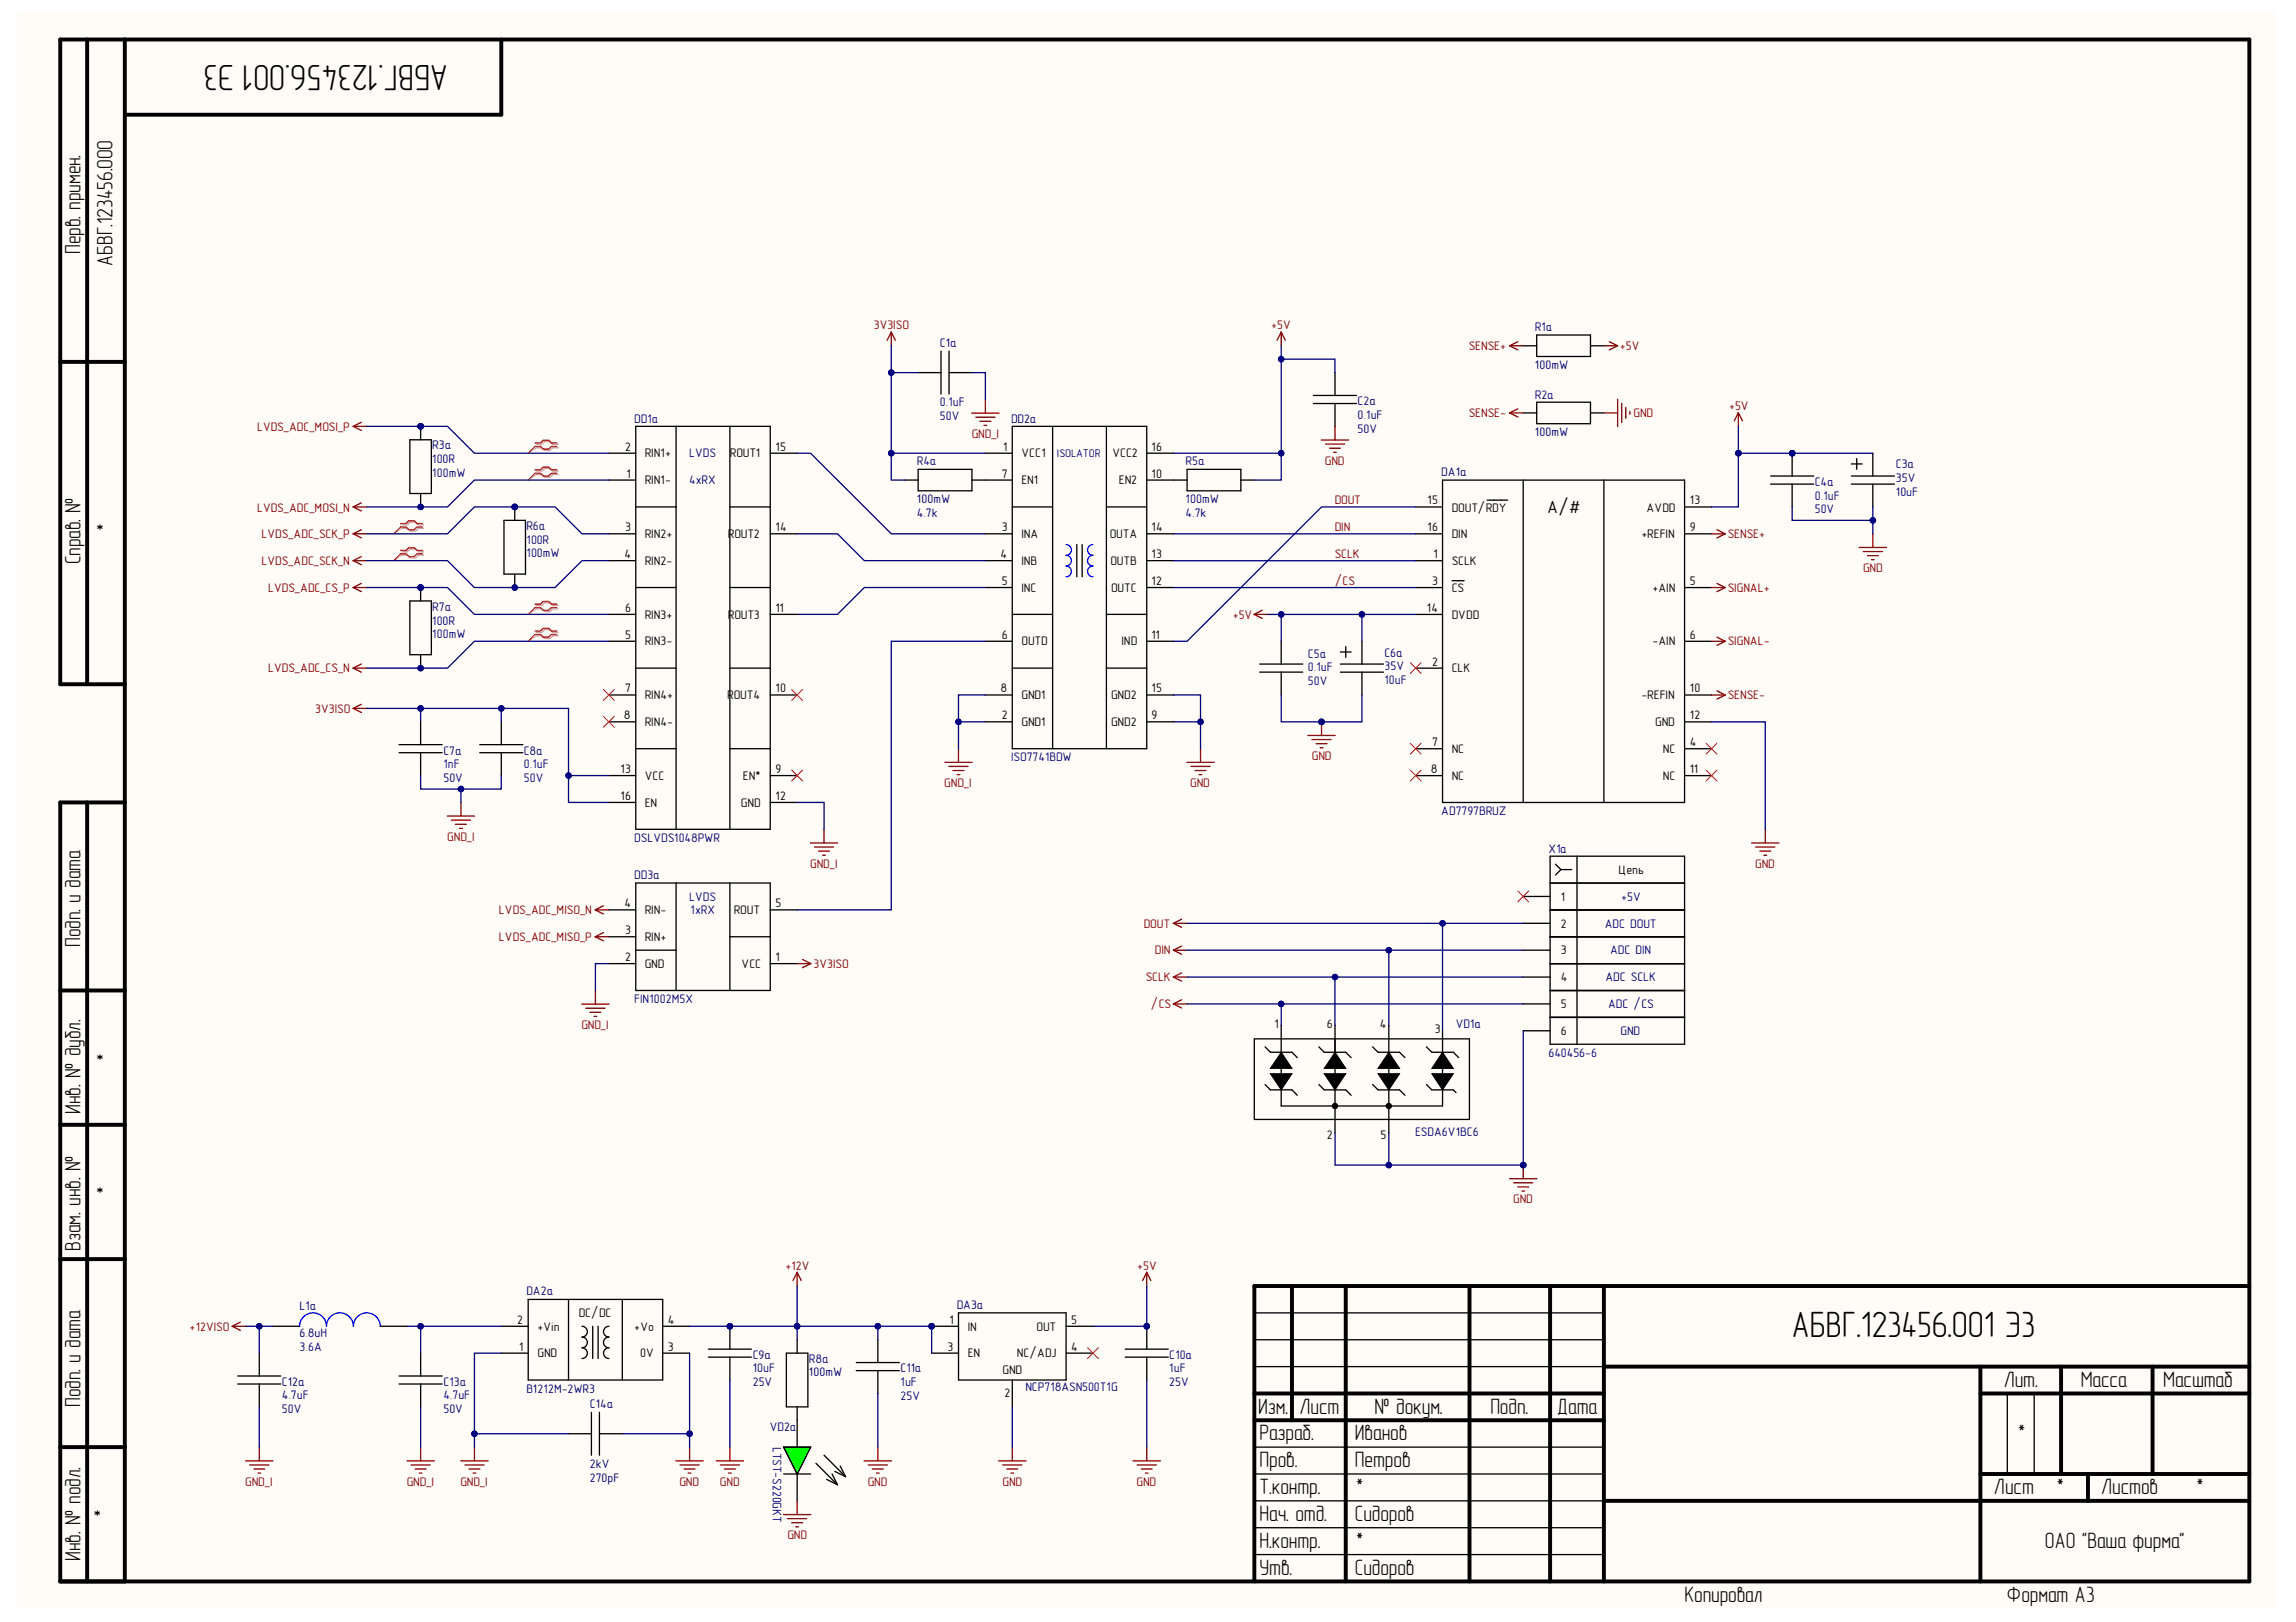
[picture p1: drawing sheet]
<svg xmlns="http://www.w3.org/2000/svg" width="297mm" height="210mm" viewBox="0 0 297 210" stroke-linecap="round" stroke-linejoin="round" font-family="sans-serif">
<defs><g id="words">
<g font-size="4.7">
<text x="58" y="8.5" transform="rotate(-180 58 8.5)">АБВГ.123456.001 Э3</text>
<text x="231.8" y="173">АБВГ.123456.001 Э3</text>
</g>
<g font-size="2.9">
<text x="10.4" y="32.9" transform="rotate(-90 10.4 32.9)">Перв. примен.</text>
<text x="14.6" y="34.4" transform="rotate(-90 14.6 34.4)">АБВГ.123456.000</text>
<text x="14.6" y="68.9" transform="rotate(-90 14.6 68.9)">*</text>
<text x="10.4" y="73" transform="rotate(-90 10.4 73)">Справ. №</text>
<text x="10.4" y="122.6" transform="rotate(-90 10.4 122.6)">Подп. и дата</text>
<text x="14.6" y="137.4" transform="rotate(-90 14.6 137.4)">*</text>
<text x="10.4" y="144.1" transform="rotate(-90 10.4 144.1)">Инв. № дубл.</text>
<text x="14.6" y="154.7" transform="rotate(-90 14.6 154.7)">*</text>
<text x="10.4" y="161.9" transform="rotate(-90 10.4 161.9)">Взам. инв. №</text>
<text x="259.2" y="179.5">Лит.</text>
<text x="269.2" y="179.5">Масса</text>
<text x="279.9" y="179.5">Масштаб</text>
<text x="10.4" y="182.1" transform="rotate(-90 10.4 182.1)">Подп. и дата</text>
<text x="162.8" y="182.9">Изм.</text>
<text x="168.1" y="182.9">Лист</text>
<text x="177.8" y="182.9">№ докум.</text>
<text x="192.8" y="182.9">Подп.</text>
<text x="201.4" y="182.9">Дата</text>
<text x="162.9" y="189.9">Пров.</text>
<text x="162.9" y="186.4">Разраб.</text>
<text x="175.3" y="189.9">Петров</text>
<text x="175.3" y="186.4">Иванов</text>
<text x="260.9" y="186.4">*</text>
<text x="14.2" y="196.5" transform="rotate(-90 14.2 196.5)">*</text>
<text x="162.9" y="193.3">Т.контр.</text>
<text x="162.9" y="196.9">Нач. отд.</text>
<text x="175.3" y="193.3">*</text>
<text x="175.3" y="196.9">Сидоров</text>
<text x="258" y="193.3">Лист</text>
<text x="265.9" y="193.3">*</text>
<text x="271.8" y="193.3">Листов</text>
<text x="284" y="193.3">*</text>
<text x="10.4" y="202" transform="rotate(-90 10.4 202)">Инв. № подл.</text>
<text x="162.9" y="203.8">Утв.</text>
<text x="162.9" y="200.4">Н.контр.</text>
<text x="175.3" y="200.4">*</text>
<text x="175.3" y="203.8">Сидоров</text>
<text x="264.6" y="200.4">ОАО &quot;Ваша фирма&quot;</text>
<text x="217.9" y="207.3">Копировал</text>
<text x="259.6" y="207.3">Формат А3</text>
</g>
<text font-size="2.3" x="200.2" y="66.4">A/#</text>
<g font-size="1.6" fill="#800000">
<text x="113" y="42.6">3V3ISO</text>
<text x="164.5" y="42.6">+5V</text>
<text x="190" y="45.3">SENSE+</text>
<text x="209.6" y="45.3">+5V</text>
<text x="223.7" y="53.1">+5V</text>
<text x="33.2" y="55.7">LVDS_ADC_MOSI_P</text>
<text x="125.7" y="56.6">GND_I</text>
<text x="190" y="54">SENSE-</text>
<text x="211.3" y="54">GND</text>
<text x="171.4" y="60.1">GND</text>
<text x="172.7" y="65.3">DOUT</text>
<text x="33.2" y="66.2">LVDS_ADC_MOSI_N</text>
<text x="33.8" y="69.7">LVDS_ADC_SCK_P</text>
<text x="172.7" y="68.7">DIN</text>
<text x="223.5" y="69.7">SENSE+</text>
<text x="33.8" y="73.1">LVDS_ADC_SCK_N</text>
<text x="34.7" y="76.6">LVDS_ADC_CS_P</text>
<text x="172.7" y="72.2">SCLK</text>
<text x="172.7" y="75.7">/CS</text>
<text x="223.5" y="76.6">SIGNAL+</text>
<text x="241" y="74.1">GND</text>
<text x="159.5" y="80.1">+5V</text>
<text x="223.5" y="83.5">SIGNAL-</text>
<text x="34.7" y="87">LVDS_ADC_CS_N</text>
<text x="40.8" y="92.2">3V3ISO</text>
<text x="223.5" y="90.5">SENSE-</text>
<text x="122.2" y="101.9">GND_I</text>
<text x="154" y="101.9">GND</text>
<text x="169.7" y="98.4">GND</text>
<text x="57.9" y="108.8">GND_I</text>
<text x="104.8" y="112.3">GND_I</text>
<text x="227.1" y="112.3">GND</text>
<text x="64.6" y="118.3">LVDS_ADC_MISO_N</text>
<text x="64.6" y="121.8">LVDS_ADC_MISO_P</text>
<text x="105.2" y="125.3">3V3ISO</text>
<text x="148" y="120">DOUT</text>
<text x="149.4" y="123.5">DIN</text>
<text x="148.2" y="127">SCLK</text>
<text x="148.9" y="130.4">/CS</text>
<text x="75.2" y="133.2">GND_I</text>
<text x="195.8" y="155.7">GND</text>
<text x="101.6" y="164.3">+12V</text>
<text x="147.1" y="164.3">+5V</text>
<text x="24.5" y="172.2">+12VISO</text>
<text x="31.7" y="192.2">GND_I</text>
<text x="52.6" y="192.2">GND_I</text>
<text x="59.6" y="192.2">GND_I</text>
<text x="87.9" y="192.2">GND</text>
<text x="93.1" y="192.2">GND</text>
<text x="112.3" y="192.2">GND</text>
<text x="129.7" y="192.2">GND</text>
<text x="147" y="192.2">GND</text>
<text x="101.9" y="199.2">GND</text>
</g>
<g font-size="1.6" fill="#000080">
<text x="121.6" y="44.9">C1a</text>
<text x="198.6" y="47.8">100mW</text>
<text x="198.6" y="42.9">R1a</text>
<text x="121.6" y="52.6">0.1uF</text>
<text x="175.6" y="52.4">C2a</text>
<text x="198.6" y="51.6">R2a</text>
<text x="55.9" y="59.9">100R</text>
<text x="55.9" y="58.2">R3a</text>
<text x="82.1" y="54.7">DD1a</text>
<text x="89.2" y="59.2">LVDS</text>
<text x="121.6" y="54.4">50V</text>
<text x="130.8" y="54.7">DD2a</text>
<text x="175.6" y="54.2">0.1uF</text>
<text x="175.6" y="56">50V</text>
<text x="198.6" y="56.5">100mW</text>
<text x="55.9" y="61.7">100mW</text>
<text x="89.2" y="62.6">4xRX</text>
<text x="118.6" y="65.1">100mW</text>
<text x="118.6" y="60.2">R4a</text>
<text x="153.4" y="65.1">100mW</text>
<text x="153.4" y="60.2">R5a</text>
<text x="186.5" y="61.6">DA1a</text>
<text x="234.8" y="64.7">0.1uF</text>
<text x="234.8" y="62.9">C4a</text>
<text x="245.3" y="62.4">35V</text>
<text x="245.3" y="64.2">10uF</text>
<text x="245.3" y="60.6">C3a</text>
<text x="68.1" y="70.3">100R</text>
<text x="68.1" y="68.6">R6a</text>
<text x="118.6" y="66.9">4.7k</text>
<text x="153.4" y="66.9">4.7k</text>
<text x="234.8" y="66.4">50V</text>
<text x="68.1" y="72.1">100mW</text>
<text x="55.9" y="80.8">100R</text>
<text x="55.9" y="82.6">100mW</text>
<text x="55.9" y="79">R7a</text>
<text x="169.2" y="86.8">0.1uF</text>
<text x="169.2" y="88.6">50V</text>
<text x="169.2" y="85.1">C5a</text>
<text x="179.1" y="86.7">35V</text>
<text x="179.1" y="88.5">10uF</text>
<text x="179.1" y="85">C6a</text>
<text x="57.4" y="99.4">1nF</text>
<text x="57.4" y="101.2">50V</text>
<text x="57.4" y="97.6">C7a</text>
<text x="67.8" y="99.4">0.1uF</text>
<text x="67.8" y="101.2">50V</text>
<text x="67.8" y="97.6">C8a</text>
<text x="130.8" y="98.5">ISO7741BDW</text>
<text x="186.5" y="105.4">AD7797BRUZ</text>
<text x="82.1" y="109">DSLVDS1048PWR</text>
<text x="82.1" y="113.8">DD3a</text>
<text x="200.3" y="110.3">X1a</text>
<text x="89.2" y="116.6">LVDS</text>
<text x="89.3" y="118.3">1xRX</text>
<text x="209.7" y="116.6">+5V</text>
<text x="207.6" y="120">ADC DOUT</text>
<text x="208.3" y="123.5">ADC DIN</text>
<text x="82.1" y="129.8">FIN1002M5X</text>
<text x="207.7" y="127">ADC SCLK</text>
<text x="208" y="130.4">ADC /CS</text>
<text x="188.3" y="133.1">VD1a</text>
<text x="200.3" y="136.8">640456-6</text>
<text x="209.6" y="133.9">GND</text>
<text x="183.1" y="147">ESDA6V1BC6</text>
<text x="68.1" y="167.6">DA2a</text>
<text x="38.7" y="173">6.8uH</text>
<text x="38.7" y="169.6">L1a</text>
<text x="123.8" y="169.4">DA3a</text>
<text x="36.5" y="179.3">C12a</text>
<text x="38.7" y="174.8">3.6A</text>
<text x="57.4" y="179.3">C13a</text>
<text x="97.4" y="177.6">10uF</text>
<text x="97.4" y="179.4">25V</text>
<text x="97.4" y="175.8">C9a</text>
<text x="104.7" y="178.1">100mW</text>
<text x="104.7" y="176.3">R8a</text>
<text x="116.5" y="179.4">1uF</text>
<text x="116.5" y="177.6">C11a</text>
<text x="132.7" y="180">NCP718ASN500T1G</text>
<text x="151.3" y="177.6">1uF</text>
<text x="151.3" y="179.4">25V</text>
<text x="151.3" y="175.8">C10a</text>
<text x="36.5" y="181.1">4.7uF</text>
<text x="36.5" y="182.9">50V</text>
<text x="57.4" y="181.1">4.7uF</text>
<text x="57.4" y="182.9">50V</text>
<text x="68.1" y="180.2">B1212M-2WR3</text>
<text x="76.3" y="182.3">C14a</text>
<text x="99.6" y="185.2">VD2a</text>
<text x="116.5" y="181.2">25V</text>
<text x="76.3" y="190">2kV</text>
<text x="76.3" y="191.7">270pF</text>
<text x="100" y="187.3" transform="rotate(90 100 187.3)">LTST-S220GKT</text>
</g>
<g font-size="1.6">
<text x="80.9" y="58.3">2</text>
<text x="83.4" y="59.2">RIN1+</text>
<text x="94.4" y="59.2">ROUT1</text>
<text x="100.3" y="58.3">15</text>
<text x="129.8" y="58.3">1</text>
<text x="132.1" y="59.2">VCC1</text>
<text x="143.9" y="59.2">VCC2</text>
<text x="149" y="58.3">16</text>
<text x="81" y="61.8">1</text>
<text x="83.4" y="62.6">RIN1-</text>
<text x="129.6" y="61.8">7</text>
<text x="132.1" y="62.6">EN1</text>
<text x="144.8" y="62.6">EN2</text>
<text x="149" y="61.8">10</text>
<text x="184.7" y="65.3">15</text>
<text x="218.6" y="65.3">13</text>
<text x="80.9" y="68.7">3</text>
<text x="83.4" y="69.7">RIN2+</text>
<text x="94.2" y="69.7">ROUT2</text>
<text x="100.3" y="68.7">14</text>
<text x="129.6" y="68.7">3</text>
<text x="132.1" y="69.7">INA</text>
<text x="143.6" y="69.7">OUTA</text>
<text x="149" y="68.7">14</text>
<text x="184.7" y="68.7">16</text>
<text x="187.8" y="66.2">DOUT/RDY</text>
<text x="187.8" y="69.7">DIN</text>
<text x="212.4" y="69.7">+REFIN</text>
<text x="213" y="66.2">AVDD</text>
<text x="218.6" y="68.7">9</text>
<text x="80.8" y="72.2">4</text>
<text x="83.4" y="73.1">RIN2-</text>
<text x="129.4" y="72.2">4</text>
<text x="129.6" y="75.7">5</text>
<text x="132.1" y="73.1">INB</text>
<text x="132.1" y="76.6">INC</text>
<text x="143.7" y="73.1">OUTB</text>
<text x="143.7" y="76.6">OUTC</text>
<text x="149" y="75.7">12</text>
<text x="149" y="72.2">13</text>
<text x="185.3" y="75.7">3</text>
<text x="185.4" y="72.2">1</text>
<text x="187.8" y="73.1">SCLK</text>
<text x="187.8" y="76.6">CS</text>
<text x="213.8" y="76.6">+AIN</text>
<text x="218.6" y="75.7">5</text>
<text x="80.9" y="82.7">5</text>
<text x="80.9" y="79.2">6</text>
<text x="83.4" y="83.5">RIN3-</text>
<text x="83.4" y="80.1">RIN3+</text>
<text x="94.2" y="80.1">ROUT3</text>
<text x="100.3" y="79.2">11</text>
<text x="129.6" y="82.7">6</text>
<text x="132.1" y="83.5">OUTD</text>
<text x="145.1" y="83.5">IND</text>
<text x="149" y="82.7">11</text>
<text x="184.6" y="79.2">14</text>
<text x="187.8" y="80.1">DVDD</text>
<text x="213.8" y="83.5">-AIN</text>
<text x="218.6" y="82.7">6</text>
<text x="80.9" y="89.6">7</text>
<text x="100.3" y="89.6">10</text>
<text x="129.4" y="89.6">8</text>
<text x="149" y="89.6">15</text>
<text x="185.3" y="86.1">2</text>
<text x="187.8" y="87">CLK</text>
<text x="218.6" y="89.6">10</text>
<text x="80.7" y="93.1">8</text>
<text x="83.4" y="90.5">RIN4+</text>
<text x="83.4" y="94">RIN4-</text>
<text x="94.1" y="90.5">ROUT4</text>
<text x="129.6" y="93.1">2</text>
<text x="132.1" y="94">GND1</text>
<text x="132.1" y="90.5">GND1</text>
<text x="143.7" y="94">GND2</text>
<text x="143.7" y="90.5">GND2</text>
<text x="149" y="93.1">9</text>
<text x="212.4" y="90.5">-REFIN</text>
<text x="214.1" y="94">GND</text>
<text x="218.6" y="93.1">12</text>
<text x="80.3" y="100">13</text>
<text x="83.4" y="100.9">VCC</text>
<text x="96.1" y="100.9">EN*</text>
<text x="100.3" y="100">9</text>
<text x="185.1" y="100">8</text>
<text x="185.3" y="96.5">7</text>
<text x="187.8" y="97.5">NC</text>
<text x="187.8" y="100.9">NC</text>
<text x="215.1" y="97.5">NC</text>
<text x="215.1" y="100.9">NC</text>
<text x="218.6" y="96.5">4</text>
<text x="218.6" y="100">11</text>
<text x="80.3" y="103.5">16</text>
<text x="83.4" y="104.4">EN</text>
<text x="95.9" y="104.4">GND</text>
<text x="100.3" y="103.5">12</text>
<text x="209.4" y="113.1">Цепь</text>
<text x="80.8" y="117.4">4</text>
<text x="83.4" y="118.3">RIN-</text>
<text x="94.9" y="118.3">ROUT</text>
<text x="100.3" y="117.4">5</text>
<text x="201.9" y="116.6">1</text>
<text x="80.9" y="124.4">2</text>
<text x="80.9" y="120.9">3</text>
<text x="83.4" y="125.3">GND</text>
<text x="83.4" y="121.8">RIN+</text>
<text x="95.9" y="125.3">VCC</text>
<text x="100.3" y="124.4">1</text>
<text x="201.9" y="120">2</text>
<text x="201.9" y="123.5">3</text>
<text x="201.9" y="127">4</text>
<text x="201.9" y="130.4">5</text>
<text x="164.9" y="133.1">1</text>
<text x="171.7" y="133.1">6</text>
<text x="178.5" y="133.1">4</text>
<text x="185.6" y="133.7">3</text>
<text x="201.9" y="133.9">6</text>
<text x="171.7" y="147.4">2</text>
<text x="178.6" y="147.4">5</text>
<text x="66.9" y="171.3">2</text>
<text x="69.5" y="172.2">+Vin</text>
<text x="74.9" y="170.4">DC/DC</text>
<text x="82.1" y="172.2">+Vo</text>
<text x="86.4" y="171.3">4</text>
<text x="122.8" y="171.3">1</text>
<text x="125.2" y="172.2">IN</text>
<text x="134.1" y="172.2">OUT</text>
<text x="138.6" y="171.3">5</text>
<text x="67.2" y="174.8">1</text>
<text x="69.5" y="175.7">GND</text>
<text x="82.8" y="175.7">0V</text>
<text x="86.4" y="174.8">3</text>
<text x="122.6" y="174.8">3</text>
<text x="125.2" y="175.7">EN</text>
<text x="129.7" y="177.9">GND</text>
<text x="131.6" y="175.7">NC/ADJ</text>
<text x="138.6" y="174.8">4</text>
<text x="130" y="180.7">2</text>
</g>
<text font-size="1.4" fill="#000080" x="136.7" y="59.2">ISOLATOR</text>
</g></defs>
<g fill="#fffcf8">
<path d="M2.2 1.6h292.3v206.5h-292.3z" fill-rule="evenodd"/>
<path d="M2.2 1.6h292.3v206.5h-292.3z" fill-rule="evenodd"/>
</g>
<g fill="none" stroke="#000" stroke-width=".51">
<path d="M11.3 5.1v83.4M16.1 5.1v199.6M64.9 5.1v9.7h-48.8M7.8 46.8h8.3M16.1 88.5h-8.3v-83.4h283.2v199.6h-283.2v-100.9h8.3M11.3 103.8v100.9M7.8 128.2h8.3M7.8 145.6h8.3M7.8 162.9h8.3M167.1 166.4v17.4M174.1 166.4v38.3M190.1 166.4v38.3"/>
<path d="M200.5 166.4v38.3M207.5 176.9h83.5M207.5 166.4v38.3M256.2 176.9v27.8M266.6 176.9v13.8M278.5 176.9v13.8M291 166.4h-128.7v38.3M7.8 187.3h8.3M162.3 180.3h45.2M162.3 183.8h45.2M207.5 194.2h83.5M256.2 180.3h34.8"/>
<path d="M256.2 190.7h34.8M270.1 190.7v3.5"/>
</g>
<g fill="none" stroke="#000" stroke-width=".17">
<path d="M127.5 58.6h3.5M131 55.2h17.4v41.7h-17.4zM136.2 55.2v41.7M143.1 55.2v41.7M148.4 58.6h3.4M127.5 69.1h3.5M127.5 72.6h3.5M127.5 76h3.5M127.5 62.1h3.5M131 79.5h5.2M131 65.6h5.2M139.3 70.5v4.1"/>
<path d="M140 70.5v4.1M143.1 79.5h5.3M143.1 65.6h5.3M148.4 69.1h3.4M148.4 72.6h3.4M148.4 76h3.4M148.4 62.1h3.4M127.5 93.4h3.5M127.5 83h3.5M127.5 89.9h3.5M131 86.5h5.2M143.1 86.5h5.3"/>
<path d="M148.4 93.4h3.4M148.4 83h3.4M148.4 89.9h3.4M162.3 176.9h45.2M162.3 173.4h45.2M162.3 169.9h45.2M162.3 197.7h45.2M162.3 194.2h45.2M162.3 190.7h45.2M162.3 187.3h45.2M259.7 180.3v10.4M263.2 180.3v10.4"/>
<path d="M162.3 201.2h45.2"/>
</g>
<path d="M137.9 70.5a.69 .69 0 0 1 .7 .7 .69 .69 0 0 1-.7 .7 .69 .69 0 0 1 .7 .7 .69 .69 0 0 1-.7 .6 .7 .7 0 0 1 .7 .7 .7 .7 0 0 1-.7 .7M141.4 70.5a.69 .69 0 0 0-.7 .7 .69 .69 0 0 0 .7 .7 .69 .69 0 0 0-.7 .7 .69 .69 0 0 0 .7 .6 .7 .7 0 0 0-.7 .7 .7 .7 0 0 0 .7 .7" fill="none" stroke="#00f" stroke-width=".17"/>
<circle cx="120.5" cy="171.6" r=".35" fill="#000080"/>
<circle cx="120.5" cy="171.6" r=".35" fill="none" stroke="#000080" stroke-width=".13"/>
<path d="M120.5 171.6h3.5" fill="none" stroke="#000" stroke-width=".17"/>
<circle cx="120.5" cy="171.6" r=".35" fill="#000080"/>
<circle cx="120.5" cy="171.6" r=".35" fill="none" stroke="#000080" stroke-width=".13"/>
<g fill="none" stroke="#000" stroke-width=".17">
<path d="M78.8 58.6h3.4M82.2 55.2h17.4v52.1h-17.4zM87.5 55.2v52.1M94.4 55.2v52.1M99.6 58.6h3.5M118.8 48.2h2.9M121.7 45.4v5.6M122.8 48.2h2.9M122.8 45.4v5.6M169.9 52.2h5.6M169.9 51.2h5.6M172.7 48.2v3"/>
<path d="M172.7 52.2v3M78.8 72.6h3.4M78.8 69.1h3.4M78.8 79.5h3.4M78.8 62.1h3.4M82.2 76h5.3M82.2 65.6h5.3M94.4 76h5.2M94.4 65.6h5.2M99.6 69.1h3.5M99.6 79.5h3.5M117 62.1h1.8"/>
<path d="M118.8 60.7h6.9v2.8h-6.9zM125.7 62.1h1.8M151.8 62.1h1.8M153.6 60.7h6.9v2.8h-6.9zM160.5 62.1h1.8M183.2 72.6h3.4M183.2 76h3.4M183.2 69.1h3.4M183.2 65.6h3.4M183.2 79.5h3.4M186.6 62.1h31.3v41.7h-31.3zM187.9 75.1h1.5"/>
<path d="M192.4 64.7h2.7M197.1 62.1v41.7M207.5 62.1v41.7M217.9 76h3.5M217.9 69.1h3.5M217.9 65.6h3.5M78.8 83h3.4M78.8 89.9h3.4M78.8 93.4h3.4M82.2 86.5h5.3M82.2 96.9h5.3M94.4 86.5h5.2"/>
<path d="M94.4 96.9h5.2M99.6 89.9h3.5M183.2 86.5h3.4M183.2 96.9h3.4M217.9 96.9h3.5M217.9 83h3.5M217.9 89.9h3.5M217.9 93.4h3.5M78.8 100.4h3.4M78.8 103.8h3.4M78.8 117.7h3.4M82.2 114.3h17.4v13.9h-17.4z"/>
<path d="M87.5 114.3v13.9M94.4 114.3v13.9M99.6 100.4h3.5M99.6 103.8h3.5M99.6 117.7h3.5M183.2 100.4h3.4M217.9 100.4h3.5M78.8 124.7h3.4M78.8 121.2h3.4M82.2 123h5.3M94.4 121.2h5.2M99.6 124.7h3.5"/>
<path d="M120.5 175.1h3.5M124 169.9h13.9v8.7h-13.9zM131 178.6v3.5M137.9 171.6h3.5M137.9 175.1h3.5"/>
</g>
<g fill="none" stroke="#f00" stroke-width=".13">
<path d="M78.1 89.2l1.4 1.4M78.1 92.7l1.4 1.4M79.5 89.2l-1.4 1.4M79.5 92.7l-1.4 1.4M102.4 89.2l1.4 1.4M102.4 99.7l1.4 1.4M103.8 89.2l-1.4 1.4M103.8 99.7l-1.4 1.4M182.4 96.2l1.5 1.4M182.4 99.7l1.5 1.4M183.9 96.2l-1.5 1.4M183.9 99.7l-1.5 1.4"/>
<path d="M220.7 96.2l1.4 1.4M220.7 99.7l1.4 1.4M222.1 96.2l-1.4 1.4M222.1 99.7l-1.4 1.4"/>
</g>
<g fill="none" stroke="#800000" stroke-width=".17">
<path d="M125.7 53.5h3.5M126.2 54h2.5M126.8 54.5h1.4M127.3 55.1h.4M127.5 51.7v1.8M165.8 43l-.6 1M165.8 43l.5 1M165.8 43v1.7M170.9 56.9h3.6M171.5 57.5h2.5M172 58h1.4M172.5 58.5h.4"/>
<path d="M172.7 55.2v1.7M162.2 79.5l1.1 .5M162.2 79.5h1.8M163.3 79l-1.1 .5M45.7 91.7l1 .5M45.7 91.7h1.8M46.7 91.1l-1 .6M122.2 98.7h3.6M122.8 99.2h2.4M123.3 99.7h1.4M124 96.9v1.8M153.5 98.7h3.6"/>
<path d="M154.1 99.2h2.5M154.6 99.7h1.4M155.3 96.9v1.8M77 117.7l1.1 .6M77 117.7h1.8M78.1 117.2l-1.1 .5M104.8 109.1h3.6M105.4 109.6h2.4M105.9 110.1h1.4M106.4 110.7h.4M106.6 107.3v1.8M123.8 100.2h.4"/>
<path d="M155.1 100.2h.4M226.6 109.1h3.6M227.1 109.6h2.5M227.7 110.1h1.4M228.2 110.7h.4M228.4 107.3v1.8M75.3 129.9h3.5M75.8 130.5h2.5M76.3 131h1.4M76.9 131.5h.3M77 121.2l1.1 .6M77 121.2h1.8"/>
<path d="M77 128.2v1.7M78.1 120.7l-1.1 .5"/>
</g>
<circle cx="54.4" cy="76" r=".35" fill="#000080"/>
<circle cx="54.4" cy="76" r=".35" fill="none" stroke="#000080" stroke-width=".13"/>
<path d="M53 77.8h2.8v6.9h-2.8zM54.4 76v1.8M54.4 84.7v1.8" fill="none" stroke="#000" stroke-width=".17"/>
<circle cx="54.4" cy="76" r=".35" fill="#000080"/>
<circle cx="54.4" cy="76" r=".35" fill="none" stroke="#000080" stroke-width=".13"/>
<path d="M45.7 76l1 .6M45.7 76h1.8M45.7 72.6l1 .5M45.7 72.6h1.8M45.7 69.1l1 .5M45.7 69.1h1.8M46.7 75.5l-1 .5M46.7 72l-1 .6M46.7 68.6l-1 .5M45.7 86.5l1 .5M45.7 86.5h1.8M46.7 85.9l-1 .6" fill="none" stroke="#800000" stroke-width=".17"/>
<circle cx="66.6" cy="76" r=".35" fill="#000080"/>
<circle cx="66.6" cy="76" r=".35" fill="none" stroke="#000080" stroke-width=".13"/>
<circle cx="66.6" cy="65.6" r=".35" fill="#000080"/>
<circle cx="66.6" cy="65.6" r=".35" fill="none" stroke="#000080" stroke-width=".13"/>
<path d="M66.6 74.3v1.7" fill="none" stroke="#000" stroke-width=".17"/>
<circle cx="66.6" cy="76" r=".35" fill="#000080"/>
<circle cx="66.6" cy="76" r=".35" fill="none" stroke="#000080" stroke-width=".13"/>
<path d="M65.2 67.3h2.8v7h-2.8zM66.6 65.6v1.7" fill="none" stroke="#000" stroke-width=".17"/>
<circle cx="66.6" cy="65.6" r=".35" fill="#000080"/>
<circle cx="66.6" cy="65.6" r=".35" fill="none" stroke="#000080" stroke-width=".13"/>
<circle cx="54.4" cy="55.2" r=".35" fill="#000080"/>
<circle cx="54.4" cy="55.2" r=".35" fill="none" stroke="#000080" stroke-width=".13"/>
<path d="M53 56.9h2.8v7h-2.8zM54.4 55.2v1.7M54.4 63.9v1.7" fill="none" stroke="#000" stroke-width=".17"/>
<circle cx="54.4" cy="55.2" r=".35" fill="#000080"/>
<circle cx="54.4" cy="55.2" r=".35" fill="none" stroke="#000080" stroke-width=".13"/>
<g fill="none" stroke="#800000" stroke-width=".17">
<path d="M45.7 55.2l1 .5M45.7 55.2h1.8M46.7 54.6l-1 .6M115.3 43l-.5 1M115.3 43l.5 1M115.3 43v1.7M45.7 65.6l1 .5M45.7 65.6h1.8M46.7 65.1l-1 .5M103.1 124.7h1.8M103.8 124.2l1.1 .5M104.9 124.7l-1.1 .5"/>
<path d="M31.8 189h3.5M32.3 189.6h2.5M32.8 190.1h1.5M33.4 190.6h.3M33.5 187.3v1.7M52.7 189h3.5M53.2 189.6h2.5M53.7 190.1h1.4M54.2 190.6h.4M54.4 187.3v1.7M87.4 189h3.6M88 189.6h2.5"/>
<path d="M88.5 190.1h1.4M89 190.6h.4M89.2 187.3v1.7"/>
</g>
<g fill="none" stroke="#000" stroke-width=".17">
<path d="M30.8 179.1h5.5M30.8 178.1h5.5M33.5 175.1v3M33.5 179.1v3M35.3 171.6h3.5M49.2 171.6h3.5M51.6 179.1h5.6M51.6 178.1h5.6M54.4 175.1v3M54.4 179.1v3M64.9 171.6h3.4M64.9 175.1h3.4"/>
<path d="M68.3 168.2h17.4v10.4h-17.4zM73.6 168.2v10.4M75.3 171.6a.7 .7 0 0 1 .7 .7 .7 .7 0 0 1-.7 .7 .69 .69 0 0 1 .7 .7 .69 .69 0 0 1-.7 .7 .7 .7 0 0 1 .7 .7 .7 .7 0 0 1-.7 .7M76.7 171.6v4.2M77.4 171.6v4.2M78.8 171.6a.7 .7 0 0 0-.7 .7 .7 .7 0 0 0 .7 .7 .69 .69 0 0 0-.7 .7 .69 .69 0 0 0 .7 .7 .7 .7 0 0 0-.7 .7 .7 .7 0 0 0 .7 .7M80.5 168.2v10.4M85.7 171.6h3.5M85.7 175.1h3.5M73.6 185.5h2.9M76.5 182.8v5.5M77.5 185.5h3"/>
<path d="M77.5 182.8v5.5"/>
</g>
<path d="M38.8 171.6a1.74 1.74 0 0 1 1.7-1.7 1.74 1.74 0 0 1 1.7 1.7 1.74 1.74 0 0 1 1.8-1.7 1.74 1.74 0 0 1 1.7 1.7 1.74 1.74 0 0 1 1.8-1.7 1.74 1.74 0 0 1 1.7 1.7" fill="none" stroke="#00f" stroke-width=".17"/>
<circle cx="94.4" cy="171.6" r=".35" fill="#000080"/>
<circle cx="94.4" cy="171.6" r=".35" fill="none" stroke="#000080" stroke-width=".13"/>
<path d="M91.6 175.6h5.6M94.4 171.6v3" fill="none" stroke="#000" stroke-width=".17"/>
<circle cx="94.4" cy="171.6" r=".35" fill="#000080"/>
<circle cx="94.4" cy="171.6" r=".35" fill="none" stroke="#000080" stroke-width=".13"/>
<g fill="none" stroke="#000" stroke-width=".17">
<path d="M91.6 174.6h5.6M94.4 175.6v3M101.7 175.1h2.8v7h-2.8zM103.1 173.4v1.7M101.4 187.3h3.5l-1.8 3.4zM101.4 190.7h3.5M103.1 182.1v5.2M103.1 190.7v3.5M105.6 189.4l2.7 2.7M106.6 188.3l2.8 2.8M106.9 191.4l1.4 .7M107.6 190.7l.7 1.4"/>
<path d="M108 190.4l1.4 .7M108.7 189.7l.7 1.4"/>
</g>
<path d="M30 171.6l1.1 .6M30 171.6h1.8M31.1 171.1l-1.1 .5M103.1 164.6l-.5 1.1M103.1 164.6l.6 1.1M103.1 164.6v1.8M92.7 189h3.5M93.2 189.6h2.5M93.7 190.1h1.4M94.2 190.6h.4M94.4 187.3v1.7" fill="none" stroke="#800000" stroke-width=".17"/>
<path d="M101.4 187.3h3.5l-1.8 3.4z" fill="#0f0"/>
<path d="M110.8 177.4h5.6M110.8 176.3h5.6M113.6 173.4v2.9M113.6 177.4v2.9M101.4 187.3h3.5l-1.8 3.4z" fill="none" stroke="#000" stroke-width=".17"/>
<path d="M101.4 196h3.5M101.9 196.5h2.5M102.4 197.1h1.4M103 197.6h.3M103.1 194.2v1.8M129.2 189h3.5M129.7 189.6h2.5M130.3 190.1h1.4M130.8 190.6h.3M131 187.3v1.7" fill="none" stroke="#800000" stroke-width=".17"/>
<circle cx="148.4" cy="171.6" r=".35" fill="#000080"/>
<circle cx="148.4" cy="171.6" r=".35" fill="none" stroke="#000080" stroke-width=".13"/>
<path d="M145.6 175.6h5.5M148.4 171.6v3" fill="none" stroke="#000" stroke-width=".17"/>
<circle cx="148.4" cy="171.6" r=".35" fill="#000080"/>
<circle cx="148.4" cy="171.6" r=".35" fill="none" stroke="#000080" stroke-width=".13"/>
<g fill="none" stroke="#000" stroke-width=".17">
<path d="M51.6 97.4h5.6M51.6 96.4h5.6M54.4 93.4v3M54.4 97.4v3M62.1 97.4h5.5M62.1 96.4h5.5M64.9 93.4v3M64.9 97.4v3M197.1 116h3.4M197.1 119.5h3.4M200.5 110.8h17.4v24.3h-17.4zM200.5 114.3h17.4"/>
<path d="M200.5 117.8h17.4M201.2 111.8l.7 .7M201.9 112.5l-.7 .7M201.9 112.5h1.4M204 110.8v24.3M197.1 123h3.4M197.1 126.4h3.4M197.1 129.9h3.4M197.1 133.4h3.4M200.5 121.2h17.4M200.5 124.7h17.4M200.5 128.2h17.4"/>
<path d="M200.5 131.7h17.4M145.6 174.6h5.5M148.4 175.6v3"/>
</g>
<path d="M182.4 85.8l1.5 1.4M183.9 85.8l-1.5 1.4M140.7 174.4l1.4 1.4M142.1 174.4l-1.4 1.4" fill="none" stroke="#f00" stroke-width=".13"/>
<g fill="none" stroke="#800000" stroke-width=".17">
<path d="M57.9 105.6h3.5M58.4 106.1h2.5M58.9 106.7h1.4M59.5 107.2h.3M59.6 103.8v1.8M151.8 119.5l1.1 .5M151.8 119.5h1.8M152.9 119l-1.1 .5M151.8 123l1.1 .5M151.8 123h1.8M151.8 129.9l1.1 .5M151.8 129.9h1.8"/>
<path d="M151.8 126.4l1.1 .6M151.8 126.4h1.8M152.9 122.4l-1.1 .6M152.9 129.4l-1.1 .5M152.9 125.9l-1.1 .5M195.3 152.5h3.5M195.8 153.1h2.5M196.4 153.6h1.4M196.9 154.1h.3M197.1 150.8v1.7M148.4 164.6l-.6 1.1M148.4 164.6l.5 1.1"/>
<path d="M148.4 164.6v1.8M59.6 189h3.5M60.1 189.6h2.5M60.7 190.1h1.4M61.2 190.6h.3M61.4 187.3v1.7M111.8 189h3.5M112.3 189.6h2.5M112.9 190.1h1.4M113.4 190.6h.3M113.6 187.3v1.7M146.6 189h3.5"/>
<path d="M147.1 189.6h2.5M147.7 190.1h1.4M148.2 190.6h.3M148.4 187.3v1.7"/>
</g>
<circle cx="197.1" cy="150.8" r=".35" fill="#000080"/>
<circle cx="197.1" cy="150.8" r=".35" fill="none" stroke="#000080" stroke-width=".13"/>
<g fill="none" stroke="#800000" stroke-width=".17">
<path d="M195.3 44.7l1.1 .6M195.3 44.7h1.8M195.3 53.4l1.1 .6M195.3 53.4h1.8M196.4 44.2l-1.1 .5M196.4 52.9l-1.1 .5M207.5 44.7h1.8M207.5 53.4h1.8M208.2 44.2l1.1 .5M209.3 44.7l-1.1 .6M209.3 51.7v3.5M209.8 52.2v2.5"/>
<path d="M210.3 52.7v1.4M210.9 53.3v.3M221.4 69.1h1.8M221.4 76h1.8M222.1 68.5l1.1 .6M222.1 75.5l1.1 .5M223.2 69.1l-1.1 .5M223.2 76l-1.1 .6M221.4 89.9h1.8M221.4 83h1.8M222.1 89.4l1.1 .5M222.1 82.5l1.1 .5"/>
<path d="M223.2 89.9l-1.1 .6M223.2 83l-1.1 .5"/>
</g>
<g fill="none" stroke="#000" stroke-width=".17">
<path d="M197.1 44.7h1.7M197.1 53.4h1.7M198.8 43.4h7v2.7h-7zM198.8 52.1h7v2.7h-7zM205.8 44.7h1.7M205.8 53.4h1.7M240.2 59.3v1.4M242.3 58.7v2.9M239.5 62.6h5.6M239.5 60h1.4M239.5 61.6h5.6M242.3 62.6v3"/>
<path d="M173.4 87h5.6M173.4 84.4h1.4M173.4 85.9h5.6M174.1 83.7v1.4M176.2 83v2.9M176.2 87v2.9"/>
</g>
<path d="M69.4 57.5h.7l.4-.4h.7l.3 .4h.7M69.4 57.9h.7l.4 .4h.7l.3-.4h.7M52 67.9h.7l.4-.3h.7l.3 .3h.7M52 68.4h.7l.4 .3h.7l.3-.3h.7M52 71.4h.7l.4-.3h.7l.3 .3h.7M52 71.8h.7l.4 .4h.7l.3-.4h.7M69.4 61h.7l.4-.4h.7l.3 .4h.7M69.4 61.4h.7l.4 .4h.7l.3-.4h.7M69.4 78.4h.7l.4-.4h.7l.3 .4h.7M69.4 78.8h.7l.4 .4h.7l.3-.4h.7M69.4 81.8h.7l.4-.3h.7l.3 .3h.7M69.4 82.3h.7l.4 .3h.7l.3-.3h.7" fill="none" stroke="#d0a19e" stroke-width=".17"/>
<path d="M69.4 57.9l-1.1 .7M52 68.4l-1.1 .7M52 71.8l-1.1 .8M69.4 61.4l-1.1 .7M69.4 78.8l-1.1 .7M69.4 82.3l-1.1 .7" fill="none" stroke="#d0a19e" stroke-width=".13"/>
<path d="M69.2 57.3h.7l.4-.3h.7l.3 .3h.7M69.2 57.8h.7l.4 .3h.7l.3-.3h.7M51.8 67.8h.7l.4-.4h.7l.3 .4h.7M51.8 68.2h.7l.4 .4h.7l.3-.4h.7M51.8 71.2h.7l.4-.3h.7l.3 .3h.7M51.8 71.7h.7l.4 .3h.7l.3-.3h.7M69.2 60.8h.7l.4-.4h.7l.3 .4h.7M69.2 61.2h.7l.4 .4h.7l.3-.4h.7M69.2 78.2h.7l.4-.4h.7l.3 .4h.7M69.2 78.6h.7l.4 .4h.7l.3-.4h.7M69.2 81.7h.7l.4-.4h.7l.3 .4h.7M69.2 82.1h.7l.4 .4h.7l.3-.4h.7" fill="none" stroke="#f00" stroke-width=".17"/>
<path d="M69.2 57.8l-.9 .8M51.8 68.2l-.9 .9M51.8 71.7l-.9 .9M69.2 61.2l-.9 .9M69.2 78.6l-.9 .9M69.2 82.1l-.9 .9" fill="none" stroke="#f00" stroke-width=".13"/>
<circle cx="231.9" cy="58.6" r=".35" fill="#000080"/>
<circle cx="231.9" cy="58.6" r=".35" fill="none" stroke="#000080" stroke-width=".13"/>
<path d="M231.9 58.7v2.9M229.1 62.6h5.5" fill="none" stroke="#000" stroke-width=".17"/>
<circle cx="231.9" cy="58.6" r=".35" fill="#000080"/>
<circle cx="231.9" cy="58.6" r=".35" fill="none" stroke="#000080" stroke-width=".13"/>
<path d="M229.1 61.6h5.5M231.9 62.6v3M163 87h5.5M163 85.9h5.5M165.8 83v2.9M165.8 87v2.9" fill="none" stroke="#000" stroke-width=".17"/>
<g fill="none" stroke="#800000" stroke-width=".17">
<path d="M224.9 53.4l-.5 1.1M224.9 53.4l.5 1.1M224.9 53.4v1.8M240.5 70.8h3.6M241.1 71.4h2.4M241.6 71.9h1.4M242.1 72.4h.4M242.3 69.1v1.7M169.2 95.2h3.5M169.7 95.7h2.5M170.3 96.2h1.4M170.8 96.8h.3"/>
<path d="M171 93.4v1.8"/>
</g>
<circle cx="171" cy="93.4" r=".35" fill="#000080"/>
<circle cx="171" cy="93.4" r=".35" fill="none" stroke="#000080" stroke-width=".13"/>
<path d="M196.4 115.3l1.4 1.4M197.8 115.3l-1.4 1.4" fill="none" stroke="#f00" stroke-width=".13"/>
<path d="M124 93.4h3.5M103.1 103.8h3.5v3.5" fill="none" stroke="#000080" stroke-width=".17"/>
<circle cx="124" cy="93.4" r=".35" fill="#000080"/>
<circle cx="124" cy="93.4" r=".35" fill="none" stroke="#000080" stroke-width=".13"/>
<path d="M151.8 93.4h3.5" fill="none" stroke="#000080" stroke-width=".17"/>
<circle cx="155.3" cy="93.4" r=".35" fill="#000080"/>
<circle cx="155.3" cy="93.4" r=".35" fill="none" stroke="#000080" stroke-width=".13"/>
<path d="M103.1 58.6h1.8l10.4 10.5h12.2M127.5 58.6h-12.2v3.5h1.7" fill="none" stroke="#000080" stroke-width=".17"/>
<circle cx="115.3" cy="58.6" r=".35" fill="#000080"/>
<circle cx="115.3" cy="58.6" r=".35" fill="none" stroke="#000080" stroke-width=".13"/>
<path d="M165.8 58.6v3.5h-3.5" fill="none" stroke="#000080" stroke-width=".17"/>
<circle cx="165.8" cy="58.6" r=".35" fill="#000080"/>
<circle cx="165.8" cy="58.6" r=".35" fill="none" stroke="#000080" stroke-width=".13"/>
<path d="M115.3 48.2h3.5" fill="none" stroke="#000080" stroke-width=".17"/>
<circle cx="115.3" cy="48.2" r=".35" fill="#000080"/>
<circle cx="115.3" cy="48.2" r=".35" fill="none" stroke="#000080" stroke-width=".13"/>
<path d="M125.7 48.2h1.8v3.5M151.8 69.1h31.4M151.8 72.6h31.4M151.8 76h31.4M183.2 65.6h-12.2l-17.4 17.4h-1.8M47.5 86.5h6.9M221.4 93.4h7v13.9" fill="none" stroke="#000080" stroke-width=".17"/>
<circle cx="54.4" cy="86.5" r=".35" fill="#000080"/>
<circle cx="54.4" cy="86.5" r=".35" fill="none" stroke="#000080" stroke-width=".13"/>
<path d="M47.5 76h6.9" fill="none" stroke="#000080" stroke-width=".17"/>
<circle cx="54.4" cy="76" r=".35" fill="#000080"/>
<circle cx="54.4" cy="76" r=".35" fill="none" stroke="#000080" stroke-width=".13"/>
<path d="M54.4 76h3.5l3.5 3.5h17.4" fill="none" stroke="#000080" stroke-width=".17"/>
<circle cx="54.4" cy="76" r=".35" fill="#000080"/>
<circle cx="54.4" cy="76" r=".35" fill="none" stroke="#000080" stroke-width=".13"/>
<path d="M66.6 65.6h-5.2l-3.5 3.5h-10.4" fill="none" stroke="#000080" stroke-width=".17"/>
<circle cx="66.6" cy="65.6" r=".35" fill="#000080"/>
<circle cx="66.6" cy="65.6" r=".35" fill="none" stroke="#000080" stroke-width=".13"/>
<path d="M66.6 65.6h5.2l3.5 3.5h3.5" fill="none" stroke="#000080" stroke-width=".17"/>
<circle cx="66.6" cy="65.6" r=".35" fill="#000080"/>
<circle cx="66.6" cy="65.6" r=".35" fill="none" stroke="#000080" stroke-width=".13"/>
<path d="M47.5 55.2h6.9" fill="none" stroke="#000080" stroke-width=".17"/>
<circle cx="54.4" cy="55.2" r=".35" fill="#000080"/>
<circle cx="54.4" cy="55.2" r=".35" fill="none" stroke="#000080" stroke-width=".13"/>
<path d="M47.5 65.6h6.9" fill="none" stroke="#000080" stroke-width=".17"/>
<circle cx="54.4" cy="65.6" r=".35" fill="#000080"/>
<circle cx="54.4" cy="65.6" r=".35" fill="none" stroke="#000080" stroke-width=".13"/>
<path d="M54.4 55.2h3.5l3.5 3.4h17.4" fill="none" stroke="#000080" stroke-width=".17"/>
<circle cx="54.4" cy="55.2" r=".35" fill="#000080"/>
<circle cx="54.4" cy="55.2" r=".35" fill="none" stroke="#000080" stroke-width=".13"/>
<path d="M47.5 72.6h10.4l3.5 3.4h10.4l3.5-3.4h3.5M89.2 171.6h5.2M94.4 178.6v8.7" fill="none" stroke="#000080" stroke-width=".17"/>
<circle cx="94.4" cy="171.6" r=".35" fill="#000080"/>
<circle cx="94.4" cy="171.6" r=".35" fill="none" stroke="#000080" stroke-width=".13"/>
<path d="M80.5 185.5h8.7v1.8" fill="none" stroke="#000080" stroke-width=".17"/>
<circle cx="89.2" cy="185.5" r=".35" fill="#000080"/>
<circle cx="89.2" cy="185.5" r=".35" fill="none" stroke="#000080" stroke-width=".13"/>
<path d="M89.2 175.1v10.4" fill="none" stroke="#000080" stroke-width=".17"/>
<circle cx="89.2" cy="185.5" r=".35" fill="#000080"/>
<circle cx="89.2" cy="185.5" r=".35" fill="none" stroke="#000080" stroke-width=".13"/>
<path d="M103.1 166.4v5.2h-8.7M33.5 182.1v5.2M54.4 182.1v5.2" fill="none" stroke="#000080" stroke-width=".17"/>
<circle cx="103.1" cy="171.6" r=".35" fill="#000080"/>
<circle cx="103.1" cy="171.6" r=".35" fill="none" stroke="#000080" stroke-width=".13"/>
<circle cx="94.4" cy="171.6" r=".35" fill="#000080"/>
<circle cx="94.4" cy="171.6" r=".35" fill="none" stroke="#000080" stroke-width=".13"/>
<path d="M103.1 171.6v1.8" fill="none" stroke="#000080" stroke-width=".17"/>
<circle cx="103.1" cy="171.6" r=".35" fill="#000080"/>
<circle cx="103.1" cy="171.6" r=".35" fill="none" stroke="#000080" stroke-width=".13"/>
<path d="M113.6 171.6v1.8" fill="none" stroke="#000080" stroke-width=".17"/>
<circle cx="113.6" cy="171.6" r=".35" fill="#000080"/>
<circle cx="113.6" cy="171.6" r=".35" fill="none" stroke="#000080" stroke-width=".13"/>
<path d="M148.4 166.4v5.2h-7" fill="none" stroke="#000080" stroke-width=".17"/>
<circle cx="148.4" cy="171.6" r=".35" fill="#000080"/>
<circle cx="148.4" cy="171.6" r=".35" fill="none" stroke="#000080" stroke-width=".13"/>
<path d="M33.5 171.6v3.5M148.4 178.6v8.7M113.6 180.3v7M131 182.1v5.2" fill="none" stroke="#000080" stroke-width=".17"/>
<circle cx="33.5" cy="171.6" r=".35" fill="#000080"/>
<circle cx="33.5" cy="171.6" r=".35" fill="none" stroke="#000080" stroke-width=".13"/>
<path d="M64.9 175.1h-3.5v10.4h12.2" fill="none" stroke="#000080" stroke-width=".17"/>
<circle cx="61.4" cy="185.5" r=".35" fill="#000080"/>
<circle cx="61.4" cy="185.5" r=".35" fill="none" stroke="#000080" stroke-width=".13"/>
<path d="M61.4 185.5v1.8" fill="none" stroke="#000080" stroke-width=".17"/>
<circle cx="61.4" cy="185.5" r=".35" fill="#000080"/>
<circle cx="61.4" cy="185.5" r=".35" fill="none" stroke="#000080" stroke-width=".13"/>
<path d="M64.9 91.7v1.7" fill="none" stroke="#000080" stroke-width=".17"/>
<circle cx="64.9" cy="91.7" r=".35" fill="#000080"/>
<circle cx="64.9" cy="91.7" r=".35" fill="none" stroke="#000080" stroke-width=".13"/>
<path d="M59.6 102.1v1.7" fill="none" stroke="#000080" stroke-width=".17"/>
<circle cx="59.6" cy="102.1" r=".35" fill="#000080"/>
<circle cx="59.6" cy="102.1" r=".35" fill="none" stroke="#000080" stroke-width=".13"/>
<path d="M54.4 91.7v1.7" fill="none" stroke="#000080" stroke-width=".17"/>
<circle cx="54.4" cy="91.7" r=".35" fill="#000080"/>
<circle cx="54.4" cy="91.7" r=".35" fill="none" stroke="#000080" stroke-width=".13"/>
<path d="M165.8 46.5h6.9v1.7M103.1 69.1h5.2l3.5 3.5h15.7M127.5 76h-15.7l-3.5 3.5h-5.2" fill="none" stroke="#000080" stroke-width=".17"/>
<circle cx="165.8" cy="46.5" r=".35" fill="#000080"/>
<circle cx="165.8" cy="46.5" r=".35" fill="none" stroke="#000080" stroke-width=".13"/>
<path d="M54.4 171.6v3.5" fill="none" stroke="#000080" stroke-width=".17"/>
<circle cx="54.4" cy="171.6" r=".35" fill="#000080"/>
<circle cx="54.4" cy="171.6" r=".35" fill="none" stroke="#000080" stroke-width=".13"/>
<path d="M231.9 65.6v1.7h10.4v1.8" fill="none" stroke="#000080" stroke-width=".17"/>
<circle cx="242.3" cy="67.3" r=".35" fill="#000080"/>
<circle cx="242.3" cy="67.3" r=".35" fill="none" stroke="#000080" stroke-width=".13"/>
<path d="M242.3 65.6v1.7" fill="none" stroke="#000080" stroke-width=".17"/>
<circle cx="242.3" cy="67.3" r=".35" fill="#000080"/>
<circle cx="242.3" cy="67.3" r=".35" fill="none" stroke="#000080" stroke-width=".13"/>
<path d="M231.9 58.7h10.4" fill="none" stroke="#000080" stroke-width=".17"/>
<circle cx="231.9" cy="58.6" r=".35" fill="#000080"/>
<circle cx="231.9" cy="58.6" r=".35" fill="none" stroke="#000080" stroke-width=".13"/>
<path d="M224.9 58.7v6.9h-3.5" fill="none" stroke="#000080" stroke-width=".17"/>
<circle cx="224.9" cy="58.6" r=".35" fill="#000080"/>
<circle cx="224.9" cy="58.6" r=".35" fill="none" stroke="#000080" stroke-width=".13"/>
<path d="M224.9 58.7h7" fill="none" stroke="#000080" stroke-width=".17"/>
<circle cx="224.9" cy="58.6" r=".35" fill="#000080"/>
<circle cx="224.9" cy="58.6" r=".35" fill="none" stroke="#000080" stroke-width=".13"/>
<circle cx="231.9" cy="58.6" r=".35" fill="#000080"/>
<circle cx="231.9" cy="58.6" r=".35" fill="none" stroke="#000080" stroke-width=".13"/>
<path d="M224.9 55.2v3.5" fill="none" stroke="#000080" stroke-width=".17"/>
<circle cx="224.9" cy="58.6" r=".35" fill="#000080"/>
<circle cx="224.9" cy="58.6" r=".35" fill="none" stroke="#000080" stroke-width=".13"/>
<path d="M176.2 79.5v3.5" fill="none" stroke="#000080" stroke-width=".17"/>
<circle cx="176.2" cy="79.5" r=".35" fill="#000080"/>
<circle cx="176.2" cy="79.5" r=".35" fill="none" stroke="#000080" stroke-width=".13"/>
<path d="M165.8 79.5v3.5" fill="none" stroke="#000080" stroke-width=".17"/>
<circle cx="165.8" cy="79.5" r=".35" fill="#000080"/>
<circle cx="165.8" cy="79.5" r=".35" fill="none" stroke="#000080" stroke-width=".13"/>
<path d="M165.8 89.9v3.5h5.2" fill="none" stroke="#000080" stroke-width=".17"/>
<circle cx="171" cy="93.4" r=".35" fill="#000080"/>
<circle cx="171" cy="93.4" r=".35" fill="none" stroke="#000080" stroke-width=".13"/>
<path d="M176.2 89.9v3.5h-5.2" fill="none" stroke="#000080" stroke-width=".17"/>
<circle cx="171" cy="93.4" r=".35" fill="#000080"/>
<circle cx="171" cy="93.4" r=".35" fill="none" stroke="#000080" stroke-width=".13"/>
<path d="M78.8 100.4h-5.2v3.4h5.2" fill="none" stroke="#000080" stroke-width=".17"/>
<circle cx="73.6" cy="100.4" r=".35" fill="#000080"/>
<circle cx="73.6" cy="100.4" r=".35" fill="none" stroke="#000080" stroke-width=".13"/>
<path d="M127.5 83h-12.2v34.7h-12.2M78.8 124.7h-1.8v3.5M31.8 171.6h3.5" fill="none" stroke="#000080" stroke-width=".17"/>
<circle cx="33.5" cy="171.6" r=".35" fill="#000080"/>
<circle cx="33.5" cy="171.6" r=".35" fill="none" stroke="#000080" stroke-width=".13"/>
<path d="M52.7 171.6h12.2" fill="none" stroke="#000080" stroke-width=".17"/>
<circle cx="54.4" cy="171.6" r=".35" fill="#000080"/>
<circle cx="54.4" cy="171.6" r=".35" fill="none" stroke="#000080" stroke-width=".13"/>
<path d="M103.1 171.6h17.4v3.5" fill="none" stroke="#000080" stroke-width=".17"/>
<circle cx="103.1" cy="171.6" r=".35" fill="#000080"/>
<circle cx="103.1" cy="171.6" r=".35" fill="none" stroke="#000080" stroke-width=".13"/>
<circle cx="113.6" cy="171.6" r=".35" fill="#000080"/>
<circle cx="113.6" cy="171.6" r=".35" fill="none" stroke="#000080" stroke-width=".13"/>
<circle cx="120.5" cy="171.6" r=".35" fill="#000080"/>
<circle cx="120.5" cy="171.6" r=".35" fill="none" stroke="#000080" stroke-width=".13"/>
<path d="M47.5 91.7h26.1v8.7" fill="none" stroke="#000080" stroke-width=".17"/>
<circle cx="54.4" cy="91.7" r=".35" fill="#000080"/>
<circle cx="54.4" cy="91.7" r=".35" fill="none" stroke="#000080" stroke-width=".13"/>
<circle cx="64.9" cy="91.7" r=".35" fill="#000080"/>
<circle cx="64.9" cy="91.7" r=".35" fill="none" stroke="#000080" stroke-width=".13"/>
<circle cx="73.6" cy="100.4" r=".35" fill="#000080"/>
<circle cx="73.6" cy="100.4" r=".35" fill="none" stroke="#000080" stroke-width=".13"/>
<path d="M78.8 83h-17.4l-3.5 3.5h-3.5" fill="none" stroke="#000080" stroke-width=".17"/>
<circle cx="54.4" cy="86.5" r=".35" fill="#000080"/>
<circle cx="54.4" cy="86.5" r=".35" fill="none" stroke="#000080" stroke-width=".13"/>
<path d="M78.8 62.1h-17.4l-3.5 3.5h-3.5" fill="none" stroke="#000080" stroke-width=".17"/>
<circle cx="54.4" cy="65.6" r=".35" fill="#000080"/>
<circle cx="54.4" cy="65.6" r=".35" fill="none" stroke="#000080" stroke-width=".13"/>
<path d="M127.5 89.9h-3.5v7" fill="none" stroke="#000080" stroke-width=".17"/>
<circle cx="124" cy="93.4" r=".35" fill="#000080"/>
<circle cx="124" cy="93.4" r=".35" fill="none" stroke="#000080" stroke-width=".13"/>
<path d="M151.8 89.9h3.5v7" fill="none" stroke="#000080" stroke-width=".17"/>
<circle cx="155.3" cy="93.4" r=".35" fill="#000080"/>
<circle cx="155.3" cy="93.4" r=".35" fill="none" stroke="#000080" stroke-width=".13"/>
<path d="M165.8 44.7v13.9h-14" fill="none" stroke="#000080" stroke-width=".17"/>
<circle cx="165.8" cy="46.5" r=".35" fill="#000080"/>
<circle cx="165.8" cy="46.5" r=".35" fill="none" stroke="#000080" stroke-width=".13"/>
<circle cx="165.8" cy="58.6" r=".35" fill="#000080"/>
<circle cx="165.8" cy="58.6" r=".35" fill="none" stroke="#000080" stroke-width=".13"/>
<path d="M164 79.5h19.2" fill="none" stroke="#000080" stroke-width=".17"/>
<circle cx="165.8" cy="79.5" r=".35" fill="#000080"/>
<circle cx="165.8" cy="79.5" r=".35" fill="none" stroke="#000080" stroke-width=".13"/>
<circle cx="176.2" cy="79.5" r=".35" fill="#000080"/>
<circle cx="176.2" cy="79.5" r=".35" fill="none" stroke="#000080" stroke-width=".13"/>
<path d="M54.4 100.4v1.7h10.5v-1.7" fill="none" stroke="#000080" stroke-width=".17"/>
<circle cx="59.6" cy="102.1" r=".35" fill="#000080"/>
<circle cx="59.6" cy="102.1" r=".35" fill="none" stroke="#000080" stroke-width=".13"/>
<path d="M115.3 44.7v13.9" fill="none" stroke="#000080" stroke-width=".17"/>
<circle cx="115.3" cy="48.2" r=".35" fill="#000080"/>
<circle cx="115.3" cy="48.2" r=".35" fill="none" stroke="#000080" stroke-width=".13"/>
<circle cx="115.3" cy="58.6" r=".35" fill="#000080"/>
<circle cx="115.3" cy="58.6" r=".35" fill="none" stroke="#000080" stroke-width=".13"/>
<path d="M197.1 133.4v17.4" fill="none" stroke="#000080" stroke-width=".17"/>
<circle cx="197.1" cy="150.8" r=".35" fill="#000080"/>
<circle cx="197.1" cy="150.8" r=".35" fill="none" stroke="#000080" stroke-width=".13"/>
<path d="M165.8 136.2l1.3 2.1h-2.7zM172.7 136.2l1.4 2.1h-2.8zM179.7 136.2l1.4 2.1h-2.8zM186.6 136.2l1.4 2.1h-2.8zM164.4 139h2.7l-1.3 2zM171.3 139h2.8l-1.4 2zM178.3 139h2.8l-1.4 2zM185.2 139h2.8l-1.4 2z" fill="#000"/>
<g fill="none" stroke="#000" stroke-width=".13">
<path d="M164.4 139h2.7l-1.3 2zM165.8 136.2l1.3 2.1h-2.7zM171.3 139h2.8l-1.4 2zM172.7 136.2l1.4 2.1h-2.8zM178.3 139h2.8l-1.4 2zM179.7 136.2l1.4 2.1h-2.8zM185.2 139h2.8l-1.4 2zM186.6 136.2l1.4 2.1h-2.8z"/>
<circle cx="172.7" cy="143.1" r=".35"/>
<circle cx="179.7" cy="143.1" r=".35"/>
</g>
<path d="M162.3 134.4v10.5h27.8v-10.5h-27.8M163.7 135.5l.7 .7h2.7l.7 .7M165.8 132.7v10.4h20.8v-9.7M170.6 135.5l.7 .7h2.8l.7 .7M172.7 132.7v13.9M177.6 135.5l.7 .7h2.8l.7 .7M179.7 132.7v13.9M184.5 135.5l.7 .7h2.8l.7 .7M163.7 140.3l.7 .7h2.7l.7 .7M170.6 140.3l.7 .7h2.8l.7 .7M177.6 140.3l.7 .7h2.8l.7 .7M184.5 140.3l.7 .7h2.8l.4 .4" fill="none" stroke="#000" stroke-width=".17"/>
<g fill="#000">
<circle cx="172.7" cy="143.1" r=".35"/>
<circle cx="179.7" cy="143.1" r=".35"/>
</g>
<path d="M172.7 146.6v4.2h7" fill="none" stroke="#000080" stroke-width=".17"/>
<circle cx="179.7" cy="150.8" r=".35" fill="#000080"/>
<circle cx="179.7" cy="150.8" r=".35" fill="none" stroke="#000080" stroke-width=".13"/>
<path d="M179.7 150.8h17.4" fill="none" stroke="#000080" stroke-width=".17"/>
<circle cx="197.1" cy="150.8" r=".35" fill="#000080"/>
<circle cx="197.1" cy="150.8" r=".35" fill="none" stroke="#000080" stroke-width=".13"/>
<path d="M179.7 146.6v4.2" fill="none" stroke="#000080" stroke-width=".17"/>
<circle cx="179.7" cy="150.8" r=".35" fill="#000080"/>
<circle cx="179.7" cy="150.8" r=".35" fill="none" stroke="#000080" stroke-width=".13"/>
<path d="M153.6 129.9h12.2" fill="none" stroke="#000080" stroke-width=".17"/>
<circle cx="165.8" cy="129.9" r=".35" fill="#000080"/>
<circle cx="165.8" cy="129.9" r=".35" fill="none" stroke="#000080" stroke-width=".13"/>
<path d="M197.1 129.9h-31.3v2.8" fill="none" stroke="#000080" stroke-width=".17"/>
<circle cx="165.8" cy="129.9" r=".35" fill="#000080"/>
<circle cx="165.8" cy="129.9" r=".35" fill="none" stroke="#000080" stroke-width=".13"/>
<path d="M153.6 126.4h19.1" fill="none" stroke="#000080" stroke-width=".17"/>
<circle cx="172.7" cy="126.4" r=".35" fill="#000080"/>
<circle cx="172.7" cy="126.4" r=".35" fill="none" stroke="#000080" stroke-width=".13"/>
<path d="M197.1 126.4h-24.4v6.3" fill="none" stroke="#000080" stroke-width=".17"/>
<circle cx="172.7" cy="126.4" r=".35" fill="#000080"/>
<circle cx="172.7" cy="126.4" r=".35" fill="none" stroke="#000080" stroke-width=".13"/>
<path d="M153.6 123h26.1" fill="none" stroke="#000080" stroke-width=".17"/>
<circle cx="179.7" cy="123" r=".35" fill="#000080"/>
<circle cx="179.7" cy="123" r=".35" fill="none" stroke="#000080" stroke-width=".13"/>
<path d="M197.1 123h-17.4v9.7" fill="none" stroke="#000080" stroke-width=".17"/>
<circle cx="179.7" cy="123" r=".35" fill="#000080"/>
<circle cx="179.7" cy="123" r=".35" fill="none" stroke="#000080" stroke-width=".13"/>
<path d="M153.6 119.5h31.3M186.6 119.5h10.5" fill="none" stroke="#000080" stroke-width=".17"/>
<circle cx="186.6" cy="119.5" r=".35" fill="#000080"/>
<circle cx="186.6" cy="119.5" r=".35" fill="none" stroke="#000080" stroke-width=".13"/>
<path d="M184.9 119.5h1.7v13.9" fill="none" stroke="#000080" stroke-width=".17"/>
<circle cx="186.6" cy="119.5" r=".35" fill="#000080"/>
<circle cx="186.6" cy="119.5" r=".35" fill="none" stroke="#000080" stroke-width=".13"/>
<use href="#words"/>
</svg>
